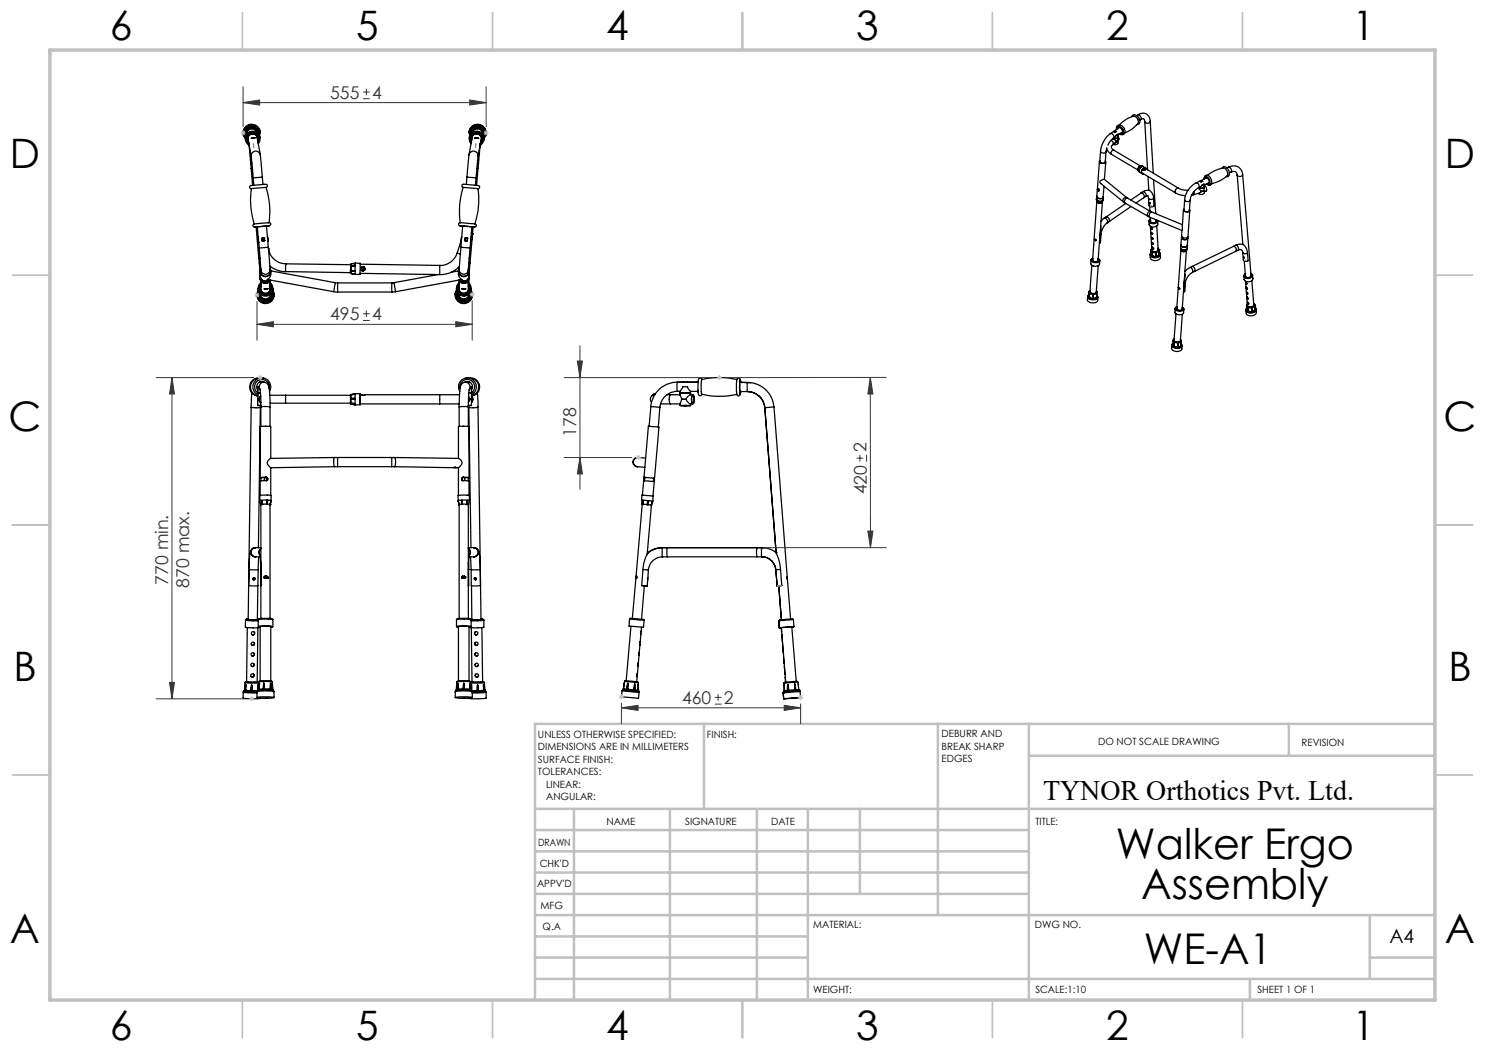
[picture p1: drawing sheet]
<svg xmlns="http://www.w3.org/2000/svg" width="297mm" height="210mm" viewBox="0 0 297 210" stroke-linecap="round" stroke-linejoin="round" font-family="sans-serif">
<defs><g id="words">
<g font-size="8.5">
<text x="223.2" y="171.8">Walker Ergo</text>
<text x="228.2" y="179.9">Assembly</text>
<text x="228.8" y="192.7">WE-A1</text>
</g>
<g font-size="8.1">
<text x="22" y="8">6</text>
<text x="71.2" y="8">5</text>
<text x="121.2" y="8">4</text>
<text x="171.2" y="8">3</text>
<text x="221.2" y="8">2</text>
<text x="270.5" y="8">1</text>
<text x="2" y="33.6">D</text>
<text x="289" y="33.6">D</text>
<text x="1.7" y="86.1">C</text>
<text x="288.7" y="86.1">C</text>
<text x="2.7" y="136.1">B</text>
<text x="289.7" y="136.1">B</text>
<text x="2" y="188.6">A</text>
<text x="289" y="188.6">A</text>
<text x="22" y="208">6</text>
<text x="71.2" y="208">5</text>
<text x="121.2" y="208">4</text>
<text x="171.2" y="208">3</text>
<text x="221.2" y="208">2</text>
<text x="270.5" y="208">1</text>
</g>
<text font-size="5.6" x="208.6" y="160">TYNOR Orthotics Pvt. Ltd.</text>
<text font-size="3.9" x="277.9" y="188.5">A4</text>
<g font-size="3.5" fill="#353535">
<text x="66" y="19.7">555</text>
<text x="74.4" y="19.7">4</text>
<text x="66" y="64.1">495</text>
<text x="74.4" y="64.1">4</text>
<text x="115.2" y="87.4" transform="rotate(-90 115.2 87.4)">178</text>
<text x="173.3" y="90.5" transform="rotate(-90 173.3 90.5)">2</text>
<text x="173.3" y="98.9" transform="rotate(-90 173.3 98.9)">420</text>
<text x="33.6" y="116.9" transform="rotate(-90 33.6 116.9)">770 min.</text>
<text x="37.8" y="117.5" transform="rotate(-90 37.8 117.5)">870 max.</text>
<text x="136.4" y="140.8">460</text>
<text x="144.8" y="140.8">2</text>
</g>
<g font-size="2">
<text x="107.6" y="147.6">UNLESS OTHERWISE SPECIFIED:</text>
<text x="141.4" y="147.6">FINISH:</text>
<text x="188.3" y="147.5">DEBURR AND</text>
<text x="188.3" y="150">BREAK SHARP</text>
<text x="219.6" y="149">DO NOT SCALE DRAWING</text>
<text x="260.3" y="149.2">REVISION</text>
<text x="107.6" y="150.1">DIMENSIONS ARE IN MILLIMETERS</text>
<text x="107.6" y="152.6">SURFACE FINISH:</text>
<text x="107.6" y="155.1">TOLERANCES:</text>
<text x="188.3" y="152.5">EDGES</text>
<text x="109.2" y="157.6">LINEAR:</text>
<text x="109.2" y="160.1">ANGULAR:</text>
<text x="121.3" y="165">NAME</text>
<text x="137" y="164.9">SIGNATURE</text>
<text x="154.2" y="164.9">DATE</text>
<text x="207.1" y="164.9">TITLE:</text>
<text x="107.6" y="169.1">DRAWN</text>
<text x="107.9" y="173.3">CHK'D</text>
<text x="107.4" y="177.4">APPV'D</text>
<text x="108.1" y="181.8">MFG</text>
<text x="108.5" y="186">Q.A</text>
<text x="162.6" y="185.5">MATERIAL:</text>
<text x="207" y="185.5">DWG NO.</text>
<text x="162.6" y="198.5">WEIGHT:</text>
<text x="207.1" y="198.6">SCALE:1:10</text>
<text x="251.5" y="198.6">SHEET 1 OF 1</text>
</g>
</g></defs>
<g fill="none" stroke="#000" stroke-width=".25">
<path d="M49 27.3h.1M49 27.3l.1 .1M49 27.3l.1 .2M49 26.1l-.1 .4 .1 .8M49.1 26l-.1 .1M49.1 26h.1M49.1 25.9v.1M49.1 25.3a1.72 1.72 0 0 1 1.9-.3 1.72 1.72 0 0 1 1 1.6 1.7 1.7 0 0 0-2-1.6 1.7 1.7 0 0 0-1.3 2.2 1.81 1.81 0 0 1 .4-1.9zM49.1 25.9h.1M49.2 25.8v.3h-.2M49.2 25.8l-.1 .1M49.2 25.9l-.1 .1"/>
<path d="M49.2 25.8l-.2 .3M49.4 27.8l.1 .1M49.4 27.5l.1 .5-.1-.1M49.4 27.6h.1M49.5 28.1l-.1-.1 .4 .6M49.6 27.6l.6 3.7M49.7 28.6l.1 .2M49.7 28.6l.1 .3M49.7 28.6l.1 .1M49.8 28.8v.3v-.2M49.8 28.9v.1M50.2 32.7v1"/>
<path d="M50.2 31.3l.4 4.3M50.2 33.7h.3M50.2 33.7l.3 3.4M50.3 37.7a15.5 15.5 0 0 0 .6 7.1M50.3 37.7l2.8-.2a13.5 13.5 0 0 1 .7 7M50.3 25.3l-.7 .1-.4 .4M50.3 25.3l.1 .1 .1-.1M50.3 25.3h.1M50.3 25.3h.2M50.3 27.6h.1M50.3 25.3l.1 .1v-.1M50.4 32.7h-.2"/>
<path d="M50.4 27.6h-.1M50.4 27.6h.4M50.4 27.5h.4M50.4 27.5l-.1 .1M50.4 27.5v.1M50.4 25.3h.1M50.5 25.3l.8 .2 .3 .4M50.5 25.3h-.1M50.6 35.6l.2 1.5M50.8 27.6h.1M50.8 27.5l.1 .1M50.8 27.5v.1"/>
<path d="M50.9 27.6h.1M51.4 26.5a1.05 1.05 0 0 0-1.2-.7 1.05 1.05 0 0 0-.9 1.1M51.4 27.3l.7 3.7M51.5 28a.99 .99 0 0 0-1.1-1.2 .99 .99 0 0 0-.7 1.5M51.5 27.2l.1 .4v-.1M51.5 28.1a1.06 1.06 0 0 0-1.1-1.4 1.06 1.06 0 0 0-.7 1.8M51.5 27.2h.1M51.6 26h.1M51.6 28.4a1.16 1.16 0 0 0-.4-1.6 1.16 1.16 0 0 0-1.5 .3 1.16 1.16 0 0 0 0 1.5M51.6 25.9v.2h.1M51.6 25.9v.1M51.6 26v.1"/>
<path d="M51.6 25.9l.1 .2M51.6 26.7a1.22 1.22 0 0 0-1.5-1.1 1.22 1.22 0 0 0-.9 1.5M51.6 27.7l.1-.1-.1 .7M51.6 27.4v.1zM51.6 28.5a1.29 1.29 0 0 0-.3-1.8 1.29 1.29 0 0 0-1.8 .4 1.29 1.29 0 0 0 .3 1.7M51.6 28.7a1.47 1.47 0 0 0-.3-2.1 1.47 1.47 0 0 0-2.1 .5 1.47 1.47 0 0 0 .6 2l.4 3.6M51.6 26.1h.1M51.6 27.4v.1M51.7 26.1l.1 .9M51.8 26.9a1.38 1.38 0 0 0-1.7-1.4 1.38 1.38 0 0 0-1 1.9M51.9 27a1.55 1.55 0 0 0-1.8-1.8 1.55 1.55 0 0 0-1 2.3M51.9 27.2a1.62 1.62 0 0 0-1.8-2.1 1.62 1.62 0 0 0-1 2.6"/>
<path d="M52 27.5a1.47 1.47 0 0 0-1.7-1.2 1.47 1.47 0 0 0-1.2 1.8M52.1 31l.4 4.4M52.1 31a.93 .93 0 0 0-1.1-.8 .93 .93 0 0 0-.8 1.1M52.5 35.4l-1.9 .2M52.5 35.4l.1 1.5M53.2 37.5a.35 .35 0 0 0 .2-.6 .35 .35 0 0 0-.6 0l-2.3 .2a.36 .36 0 0 0-.5 .2 .36 .36 0 0 0 .2 .4M92.6 37.5a15.7 15.7 0 0 0-.6 7M92.6 37.5l3 .2M92.7 36.9h-.1a.33 .33 0 0 0-.2 .3 .33 .33 0 0 0 .2 .3M92.7 36.9l2.4 .2a.48 .48 0 0 1 .6 0 .48 .48 0 0 1 .1 .5l-.2 .1a15.1 15.1 0 0 1-.7 7.1l-2.9-.3M93.4 35.4l1.8 .2M93.4 35.4l-.1 1.5"/>
<path d="M93.8 31l-.4 4.4M93.8 31a.91 .91 0 0 1 1.1-.8 .91 .91 0 0 1 .7 1.1M93.9 27.5a1.46 1.46 0 0 1 1.7-1.2 1.46 1.46 0 0 1 1.1 1.8M93.9 27.2a1.62 1.62 0 0 1 1.9-2.1 1.62 1.62 0 0 1 1 2.6M94 27a1.54 1.54 0 0 1 1.8-1.8 1.54 1.54 0 0 1 1 2.3M94.1 26.9a1.38 1.38 0 0 1 1.6-1.4 1.38 1.38 0 0 1 1 1.9M94.2 26.1l-.1 .9M94.2 28.7a1.46 1.46 0 0 1 .2-2.1 1.46 1.46 0 0 1 2.1 .4 1.46 1.46 0 0 1-.5 2.1M94.2 26.1h.1M94.2 27.4l.1 .1zM94.2 27.4l.1 .1M94.2 28.5a1.28 1.28 0 0 1 .4-1.7 1.28 1.28 0 0 1 1.7 .3 1.28 1.28 0 0 1-.2 1.7"/>
<path d="M94.3 26h.1M94.3 28.4a1.15 1.15 0 0 1 .3-1.5 1.15 1.15 0 0 1 1.6 .2 1.15 1.15 0 0 1-.1 1.5M94.3 27.7l-.1-.1 .1 .7M94.3 25.9l-.1 .2M94.3 25.9v.1M94.3 26l-.1 .1M94.3 25.4a1.73 1.73 0 0 1 2.1-.3 1.73 1.73 0 0 1 .8 2.1 1.71 1.71 0 0 0-1.4-2.2 1.71 1.71 0 0 0-2 1.6l.1-.6zM94.3 26.7a1.22 1.22 0 0 1 1.4-1.1 1.22 1.22 0 0 1 1 1.5M94.3 28.1a1.07 1.07 0 0 1 1.2-1.4 1.07 1.07 0 0 1 .6 1.8M94.3 28a.99 .99 0 0 1 1.2-1.2 .99 .99 0 0 1 .6 1.5M94.3 27.2v.4l-.1-.1M94.3 27.2h.1"/>
<path d="M94.5 26.5a1.04 1.04 0 0 1 1.2-.7 1.04 1.04 0 0 1 .8 1.1M94.5 27.3l-.7 3.7M94.9 27.6h.1M94.9 27.6h.2M95.1 27.6h.3M95.1 27.5h.3M95.1 27.5l-.2 .1M95.1 27.5v.1M95.2 35.6l-.1 1.5M95.3 25.3l-.6 .2-.4 .4M95.3 25.3l.1 .1 .2-.1M95.3 25.3h.1"/>
<path d="M95.3 25.3h.3M95.4 25.3h.1M95.4 25.3v.1l.1-.1M95.4 33.7h.2M95.4 27.6h.2M95.4 27.5l.2 .1M95.4 27.5v.1M95.5 32.7h.2M95.5 25.3h.1M95.5 25.3h-.1M95.6 31.3l-.4 4.3M95.6 25.3l.7 .2 .4 .3"/>
<path d="M95.6 27.6h.1M95.6 33.7l-.3 3.4M95.7 32.7l-.1 1M96 29.1l-.3 3.6M96.1 28.9l-.1 .1M96.1 28.6l-.1 .5 .1-.2M96.1 28.6v.1M96.1 28.6v.3M96.3 27.6l-.7 3.7M96.3 28.1l.1-.1-.3 .6M96.4 27.5l-.1 .5 .1-.1M96.4 27.8v.1"/>
<path d="M96.4 27.6h.1M96.7 25.8v.3h.1M96.7 25.8v.1M96.7 25.9v.1M96.7 25.8l.1 .3M96.7 25.9l.1 .1M96.7 25.9h.1M96.7 26h.1M96.8 26v.1M96.8 26.1a1.28 1.28 0 0 1 0 1.2M96.8 27.3h.1M96.8 27.3l-.1 .1"/>
<path d="M96.8 27.3v.2M219.3 39.9h.1M219.3 39.9l.1 .4M219.3 39.3v.6a.82 .82 0 0 0 1.3 0l.1-.5M219.4 39.2v.3l.3 .2M219.5 37.8l-.1 1.6 .3 .3M219.5 38l.1-.3-.1 .2 .2 .3M219.6 37.7l-.1 .3 .2 .1M219.7 38.1v.1M219.9 38.1l-.2 .1M219.9 38.1l-.3-.3 .1 .3M219.9 32.3l-.4 5.2 .4 .4v.2"/>
<path d="M220.1 30.3a.67 .67 0 0 0 1.1 .1M220.1 30.3l-.1 2.1M220.6 39.3l.1 .2-.4 .2h-.6M220.6 39.4l-.4 .3h-.5M220.6 40l-.1 .4M220.8 37.2l-.2 2.2M220.9 35.9l-.4 .1a.4 .4 0 0 0-.5 .2 .4 .4 0 0 0 .2 .5l4.5 3.7M220.9 35.9l4.5 3.6M221.1 32.2a.51 .51 0 0 1-.3 .5 .51 .51 0 0 1-.6-.1l-.3-.2 .1-.3a.6 .6 0 0 0 .3 .6 .6 .6 0 0 0 .7-.1l.1-.3M221.2 32.4l-.3 3.5M221.2 30.4l.1-.8 .2 .6 .8 .7M221.2 30.4l-.1 2.1"/>
<path d="M222.1 26.7a5.1 5.1 0 0 0-2 3.6M222.1 26.7a.61 .61 0 0 1 .6 .3 .61 .61 0 0 1 0 .6M222.2 28.1l.4 .3 .1 .2-.1 .3M222.3 30.9l5.3 3.1M222.5 27.8l.8 .5M222.6 28.9a.62 .62 0 0 0-.3 .7 .62 .62 0 0 0 .5 .4M222.6 27.6l.6 .1 .4-.3-.3 .3zM222.7 27.6l-.5 .5-.6 .9M222.8 30a.53 .53 0 0 0-.5 .3 .53 .53 0 0 0 0 .6M222.8 30l5.3 3.2M222.8 26.3h.1M222.8 26.3l.2 .1 .2-.1"/>
<path d="M223 26.2h.1M223 26.2l-.2 .1M223 26.2l.2 .1M223 27.4l-.3 .2M223.2 26.3h.1M223.2 27.1l-.2 .3M223.2 28.4l-.6 .5M223.3 28.3l-.5 .4M223.3 25.9a.73 .73 0 0 1 .5-.9 .73 .73 0 0 1 .9 .4 .87 .87 0 0 1-.2 1.5l-.6-.1M223.3 25.9a.52 .52 0 0 1 .4-.6 .52 .52 0 0 1 .6 .3 .69 .69 0 0 1 .4 .6 .69 .69 0 0 1-.4 .6h-.3M223.6 25.7v-.1a.6 .6 0 0 1 .8 .2 .6 .6 0 0 1-.1 .8h-.1M223.6 28l-.3 .3"/>
<path d="M223.6 28l-.1 .8-.4 .2-.5-.1M223.6 27.4l.1 .1a.32 .32 0 0 1-.1 .6M223.6 26.8l-.4 .3M223.6 26.8v.2M223.6 27v1M223.9 25.5l-1.8 1.2M223.9 25a4.6 4.6 0 0 1 3-1.7 1.12 1.12 0 0 1 .8 1 1.12 1.12 0 0 1-.8 1.1l-.7 .6-1.2 .6M224.5 26.4l-.9 .6M225.4 39.5l.1 .1M225.4 39.5a.57 .57 0 0 0-.7 .2 .57 .57 0 0 0 0 .7M225.5 39.6a.63 .63 0 0 0-.5 1M225.5 39.6l4.6 2.7"/>
<path d="M226.3 23.3a.74 .74 0 0 1 .7-.4 .74 .74 0 0 1 .6 .5 .83 .83 0 0 1 .4 .9 .83 .83 0 0 1-.6 .6M227.5 23a1.52 1.52 0 0 1 1.7-.2 1.52 1.52 0 0 1 .8 1.5M227.5 23a.63 .63 0 0 1 .6 .9M227.5 23l-.2 .1M227.6 33.9l.1 .3M227.6 33.9l.2 .2-.2-.2M227.6 33.9l.3 .6M227.6 33.9h.1M227.8 33.4l-.2 .5M227.8 33.4h.1M227.8 33.4l.3 .1M227.9 33.3l.2 .2-.3-.1"/>
<path d="M227.9 33.3l-.1 .1M228.1 23.9a.45 .45 0 0 1 .6-.2 .45 .45 0 0 1 .3 .6M228.1 38.7a.59 .59 0 0 1 .6 .2 .59 .59 0 0 1 0 .6M228.1 38.7l-1.9 1.3M228.1 23.9l-.1 .2M228.2 33.2l-.4 .2M228.2 33.2l-.3 .1M228.2 33.2l.4 .1M228.2 33.2h.1M228.3 34.5l6.8 4.1M228.5 38.4a1.28 1.28 0 0 1 1.4-.3 1.28 1.28 0 0 1 .8 1.2v.4M228.5 38.4a.64 .64 0 0 1 .6 .9"/>
<path d="M228.5 38.4l-.4 .3M228.7 39.5l-1.5 1.1M228.8 33.9h.3M228.8 33.8v.2l.4-.1M228.8 33.8l-.1 .1M228.8 33.8h.1M228.9 33.6l6.8 4M228.9 33.7l.3 .1M228.9 33.7l-.1 .1M228.9 33.8h-.1M228.9 33.8h.3M228.9 33.7v.1"/>
<path d="M229 24.3l.5 9.7M229 33.8l.2 .1h-.1M229.1 33.6l-.4-.3a.76 .76 0 0 0-.7 1.2l.4 .2M229.1 39.3a.32 .32 0 0 1 .5-.2 .32 .32 0 0 1 .1 .5M229.1 33.9h.1M229.1 33.9l-.3-.1 .1 .2M229.1 39.3l-.4 .2M229.2 33.8h.1M229.2 33.8a.39 .39 0 0 0-.4-.2 .39 .39 0 0 0-.3 .3l-.2 .6 .4 .2a.42 .42 0 0 1-.5-.2 .42 .42 0 0 1 .2-.5l.5-.5 .3 .3M229.2 33.8v.1M229.6 35.3l.2 2.8M229.7 39.6l.1 1.6 .4 .2 .6-.2-.1-1.5"/>
<path d="M229.7 39.6l.4 .3 .6-.2M230 24.3a.6 .6 0 0 1-.5 .4 .6 .6 0 0 1-.5-.4M230 24.3l.6 10.3M230.7 36l.4 6.7M235.1 38.6l.9 .4 1.1 .1M235.7 37.6l.7 .3 1.2 .1M235.7 37.6a.62 .62 0 0 0-.6 1M236.9 40a.67 .67 0 0 0 1.1 .1M236.9 40l-.1 2.1M238.7 38.9l-.4 .1M238.8 38.3l-.1 .6M239.3 36.6a4.3 4.3 0 0 0-2.4 3.4"/>
<path d="M239.3 36.6a.64 .64 0 0 1 .4 1M239.6 37.6l.6 .7M239.7 37.6a3.3 3.3 0 0 0-1.7 2.5M240 38.6l-1.3 .3M240 36.3h.1M240 36.3l.2 .1 .2-.1M240.2 38.3l-.3 .3M240.2 36.2h.1M240.2 36.2l-.2 .1M240.3 36.2l.1 .1M240.3 36.2h.1M240.3 37.1l-.1 .2-.5 .3"/>
<path d="M240.4 36.3h.1M240.7 38.1l-.5 .2M240.8 36.8l-.5 .3M240.8 36.8v.2M240.8 37l-.1 1.1M240.8 37.2a.76 .76 0 0 1 .4 1l-.4 .1-.1-.2M240.8 37.3v.2l-.4 .2-.7-.1M240.9 35.8v-.1a.41 .41 0 0 1 .3-.4 .41 .41 0 0 1 .5 .3l.3 .6a.44 .44 0 0 1 0 .6 .44 .44 0 0 1-.7 0 .6 .6 0 0 0 .9 .1 .6 .6 0 0 0 .1-.9 .96 .96 0 0 0-1.3-.8l-.2 .6M240.9 38.3a.71 .71 0 0 1-.5 .6 .71 .71 0 0 1-.8-.2M241.1 35.7v-.1a.65 .65 0 0 1 .7 .9v.2h-.3M241.4 35.6l-2.1 1M241.5 35.1l1.3-.9 1.3-.4a.75 .75 0 0 1 1 0 1.07 1.07 0 0 1 .2 1.5l-1.7 1-1.3 .5"/>
<path d="M241.8 36.5l-1 .5M244.4 33.6a.62 .62 0 0 1 .7-.3 .62 .62 0 0 1 .5 .6 .83 .83 0 0 1 .3 .8 .83 .83 0 0 1-.6 .6M245.7 33.4a1.83 1.83 0 0 1 2.8 1.5M245.7 33.4a.68 .68 0 0 1 .5 1M245.7 33.4l-.3 .2M246.2 34.4a.74 .74 0 0 1 .8-.1 .74 .74 0 0 1 .4 .7M246.2 34.4l-.3 .2M247.4 35l1.2 13.9M248.5 34.9l1.7 20.4v-.2M248.5 34.9a.62 .62 0 0 1-1.1 .1M50.8 44.8l-.2 .3 .1 .3h.2M50.9 44.8l1.7-.2a1.85 1.85 0 0 1 1.5 .1l.1 .2-.3 .2"/>
<path d="M51.2 45.4l.6 6.2M51.4 58.7a1.71 1.71 0 0 0 1.7 2 1.71 1.71 0 0 0 1.7-2M51.4 58.7a1.7 1.7 0 0 0 1.7 1.9 1.7 1.7 0 0 0 1.7-1.9M51.5 45.4h-.6M51.5 45.4l.1 2.1M51.6 57.6a1.47 1.47 0 0 0 1.5 1.6 1.47 1.47 0 0 0 1.5-1.6M51.6 59.2h.2M51.6 59.2l.1 .2M51.6 58l-.2 .7M51.6 47.5l-.1 .5 .3 .5-.3-.5 .1-.4M51.6 47.5v.5l.2 .5M51.6 47.5v.6l.2 .4"/>
<path d="M51.6 47.5l.2 1M51.7 58.1a1.63 1.63 0 0 0 1.4 2.4 1.63 1.63 0 0 0 1.4-2.4M51.7 59.4l.3 .4 .6 .4M51.7 59.2l.1 .1M51.7 58.2a1.55 1.55 0 0 0 1.4 2.2 1.55 1.55 0 0 0 1.4-2.2M51.8 59.2l-.1 .2M51.8 59.2h.1M51.8 58.3l-.2 .9M51.8 59.2h-.1M51.8 51.6l.1 1M51.8 48.5l.1 1.1M51.8 58.4a1.37 1.37 0 0 0 1.3 1.7 1.37 1.37 0 0 0 1.3-1.7"/>
<path d="M51.9 52.6l.1 2.3M51.9 49.6l.3 4.3M51.9 58.6a1.21 1.21 0 0 0 1.2 1.3 1.21 1.21 0 0 0 1.2-1.3M52 57.7v-.1v.5M52 57.8h.1M52 51.6h-.2M52 55.1a1.13 1.13 0 0 0 .6 1.4 1.13 1.13 0 0 0 1.5-.5 1.1 1.1 0 0 1-1.4 .6 1.1 1.1 0 0 1-.7-1.3M52 55.2a1.08 1.08 0 0 0 .7 1.3 1.08 1.08 0 0 0 1.3-.5M52 57.6l-.1 .1 .3-.8a1.15 1.15 0 0 0 .1 1.6 1.15 1.15 0 0 0 1.6 0 1.15 1.15 0 0 0 .1-1.6l.3 .8-.1-.1M52 58.8a1.06 1.06 0 0 0 1.1 1 1.06 1.06 0 0 0 1.1-1M52 54.3v.9a1.09 1.09 0 0 0 1.3 1M52 55.2a1.05 1.05 0 0 0 1.3 1.1"/>
<path d="M52 57.8v.1M52.1 52.6h-.2M52.1 56.1v.2M52.2 57.1a1.05 1.05 0 0 0 .9 1.6 1.05 1.05 0 0 0 .9-1.6M52.2 57.3a.99 .99 0 0 0 .9 1.4 .99 .99 0 0 0 .9-1.4M52.2 56.4v-.2v1.8M52.2 56.4l-.1-.2v.5M52.2 56.7a1.29 1.29 0 0 0 0 1.8 1.29 1.29 0 0 0 1.8 0 1.29 1.29 0 0 0 0-1.8M52.2 53.9a.92 .92 0 0 0 .9 .9 .92 .92 0 0 0 .9-.9M52.2 53.9v.8M52.2 56.5l-.1 .2M52.2 56.4l-.1 .3"/>
<path d="M52.4 47.9a.27 .27 0 0 1 .2-.3 .27 .27 0 0 1 .3 .3M52.4 47.7v.5l.5-.1M52.4 47.7h.1M52.5 47.7h.2l.2 .2M52.8 47.6l.1 .1M52.8 47.6l-.4 .1M52.8 47.6h.1M52.8 47.6v.1M52.8 57.8h.2M52.8 57.8h.1M52.8 47.7h.1M52.8 47.7l.1 .4"/>
<path d="M52.9 47.9l-.2 .2M52.9 48.1h-.1M52.9 48.1h.1M52.9 47.9a.25 .25 0 0 1-.2 .3 .25 .25 0 0 1-.3-.2M52.9 47.7v.4M53 57.8h.1M53.2 56.2l.1 .1M53.3 45.2l.6-.1-3 .3M53.3 45.2h.1zM53.3 45.2l-2 .2h.2M53.3 45.2l.4 4.3M53.3 57.8h-.3"/>
<path d="M53.3 57.8h.1M53.4 56.2h.1M53.4 56.2h-.1M53.4 56.2l-.1 .1M53.5 47.3l.2 .5-.1 .5M53.5 57.7l-.2 .1M53.5 57.7h.1M53.7 49.5l.3 4.4M53.7 49.5l-1.8 .1M53.7 49.8h.1M53.7 49.8a3.6 3.6 0 0 0 3.4 3M54 53.2a4.8 4.8 0 0 0 3.1 1.1"/>
<path d="M54 56.5a1.45 1.45 0 0 1 .2 2.1 1.45 1.45 0 0 1-2.1 .1 1.45 1.45 0 0 1 0-2.2M54 53.8a1.05 1.05 0 0 1-.9 1.5 1.05 1.05 0 0 1-.9-1.5M54 53.9a.98 .98 0 0 1-.9 1.4 .98 .98 0 0 1-.9-1.4M54 53.9v.8M54 56.2v1.8M54 54.5h.1M54.1 60l-.6 .3h-.6M54.1 59.9h.1M54.1 59.9v.1M54.2 54.3v.5a1.16 1.16 0 0 1-.8 1.1l13.3 2.4M54.2 57.8h.1M54.2 54.2l12.9 2.3"/>
<path d="M54.2 59.8h.1M54.2 59.8l-.1 .1M54.3 59.8l-.2-.1v.3M54.3 59.8l-.2 .2M54.3 57.7h-.1v.4M54.4 58.3l.1 .3M54.5 58.3h.1M54.5 58.3v.3M54.5 58.6l.1 .4-.3 .8M54.5 58l.3 .7M57.1 54.3l13 .2M57.1 52.8v1.5"/>
<path d="M57.1 52.8l13 .1M66.7 58.3l.8 .1M67.1 56.5l.4 .1M67.1 56.5l-.4 1.8M67.5 56.6v1.8M67.5 56.6h10.9M67.5 58.4h10.9M70.1 54.6l.8 .3M70.1 54l.1 .1M70.1 54.2h.1M70.1 54.2v.4M70.1 54.6l.1 .1"/>
<path d="M70.1 54.1v.4M70.1 54h.1M70.1 54.5v.1M70.1 54.1v.1M70.1 54.1l.8 .1M70.1 53.3v.7M70.1 52.9v.3M70.1 52.9h.1M70.1 53.2h.1M70.1 53.3v.1M70.1 53.2h.5M70.2 54.2v.5"/>
<path d="M70.2 54.7l.7 .1M70.2 54.2l.7 .1M70.2 54.1h.7M70.2 53.3v.8M70.2 52.8v.3M70.2 53.3h-.1M70.2 53.1l-.1 .1M70.2 52.8l-.1 .1M70.2 54.7l.8 .2M70.9 54.8v.1M70.9 54.1v.2M70.9 53v.2"/>
<path d="M70.9 53.2l-.7 .1M70.9 53l-.7 .1M71 52.6v2.3M71 52.6l1 .1v1.3v.9h-1M71 52.6l-.8 .2M72 54.7l15.9 .2M72 52.8l15.9 .3M72.6 53.4a.34 .34 0 0 0-.4 .4 .34 .34 0 0 0 .4 .3M72.6 53.4a.34 .34 0 0 1 .3 .4 .34 .34 0 0 1-.3 .3M72.6 53.4l.3 .4M72.6 53.4l-.4 .4M72.6 53.3a.5 .5 0 0 0-.4 .5 .5 .5 0 0 0 .3 .4"/>
<path d="M72.6 53.3h.1M72.6 53.4v.7M72.6 53.3v.1M72.6 54.1v.1M72.6 53.3l.3 .3M72.9 53.9l-.4 .3M72.9 53.6v.3M72.9 53.9h.1M72.9 53.6h.1M78.4 56.6v1.8M78.8 56.5l-.4 .1M78.8 56.5l.3 1.8"/>
<path d="M79.1 58.3l-.7 .1M87.6 54.9l-8.8 1.6M87.9 53.1v1.8M91.1 58.7a1.71 1.71 0 0 0 1.6 2 1.71 1.71 0 0 0 1.7-2M91.1 58.7a1.7 1.7 0 0 0 1.6 1.9 1.7 1.7 0 0 0 1.7-1.9M91.3 57.6a1.47 1.47 0 0 0 1.5 1.6 1.47 1.47 0 0 0 1.4-1.6M91.3 58l-.2 .7M91.3 58.1a1.61 1.61 0 0 0 1.4 2.4 1.61 1.61 0 0 0 1.5-2.4M91.4 58.2a1.55 1.55 0 0 0 1.4 2.2 1.55 1.55 0 0 0 1.4-2.2M91.4 59.5l.1-.1v.3M91.4 58.3l-.1 .6 .1 .6M91.4 59.5h.1"/>
<path d="M91.4 59.5l.1 .2M91.4 58.4a1.38 1.38 0 0 0 1.3 1.7 1.38 1.38 0 0 0 1.4-1.7M91.4 50.6a3.5 3.5 0 0 1-3.5 2.5M91.4 50.6l.7 .2M91.5 59.5v.1M91.5 59.5h.1M91.5 59.7l.5 .4 .6 .2M91.5 59.6v.1M91.5 59.6h.1M91.5 58.6a1.21 1.21 0 0 0 1.2 1.3 1.21 1.21 0 0 0 1.2-1.3M91.6 57.7h.1v.4M91.7 57.8h.1"/>
<path d="M91.7 57.6l-.1 .1 .2-.8a1.15 1.15 0 0 0 .2 1.6 1.15 1.15 0 0 0 1.5 0 1.15 1.15 0 0 0 .2-1.6l.2 .8-.1-.1M91.7 58.8a1.06 1.06 0 0 0 1 1 1.06 1.06 0 0 0 1.1-1M91.7 54.3v.5a1.34 1.34 0 0 0 .7 1.1l-13.3 2.4M91.7 54.2l-1.4 .2M91.7 57.8h-.1M91.8 56.5a1.45 1.45 0 0 0-.1 2.1 1.45 1.45 0 0 0 2.1 .1 1.45 1.45 0 0 0-.1-2.2M91.8 57.1a1.05 1.05 0 0 0 .9 1.6 1.05 1.05 0 0 0 1-1.6M91.8 57.3a.99 .99 0 0 0 .9 1.4 .99 .99 0 0 0 1-1.4M91.8 53.8a1.06 1.06 0 0 0 .9 1.5 1.06 1.06 0 0 0 1-1.5M91.8 53.9a1 1 0 0 0 .9 1.4 1 1 0 0 0 1-1.4M91.8 56.7a1.29 1.29 0 0 0 0 1.8 1.29 1.29 0 0 0 1.9 0 1.29 1.29 0 0 0 0-1.8M91.8 53.9a.92 .92 0 0 0 .9 .9 .92 .92 0 0 0 1-.9"/>
<path d="M91.8 53.9v.8M91.8 56.2v1.8M91.9 53.3a5.3 5.3 0 0 1-4 1.6M92 45.1l2.9 .3M92 45.1l.5 .1M92 45.1h.1M92 44.5a.3 .3 0 0 0-.3 .3 .3 .3 0 0 0 .3 .3M92.2 49.5l-.4 4.4M92.2 49.5l1.8 .1M92.2 48.1l-.8 2.5M92.4 47.3l-.2 .5 .1 .5M92.4 57.7l.1 .1"/>
<path d="M92.4 57.7h.1M92.4 56.2h.2M92.4 56.2h.1M92.4 56.2l.2 .1M92.5 57.8h.4M92.5 57.8h.1M92.5 45.2h-.1l2.1 .2h-.1M92.5 45.2l-.3 4.3M92.6 56.2v.1M92.9 57.8h.1M93 48.1h.1M93 47.7h.1"/>
<path d="M93 47.7v.4M93 57.8h-.1M93 57.8h.1M93.1 47.6l-.1 .1M93.1 47.6l.3 .1M93.1 47.6h.1M93.4 47.7a.25 .25 0 0 0-.4 .1 .25 .25 0 0 0 .1 .3M93.4 47.7l.1 .5-.5-.1M93.4 47.7h.1M93.5 47.9a.26 .26 0 0 0-.4-.2 .26 .26 0 0 0 0 .5 .26 .26 0 0 0 .4-.2M93.7 53.9v.8M93.7 56.5v.2"/>
<path d="M93.7 56.4v-.2v1.8M93.7 56.4v-.2v.5M93.7 56.4v.3M93.7 56.2v.1M93.8 52.6h.2M93.8 57.8h.1M93.8 55.1a1.12 1.12 0 0 1-.6 1.4 1.12 1.12 0 0 1-1.4-.5M93.8 55.2a1.08 1.08 0 0 1-.7 1.3 1.08 1.08 0 0 1-1.3-.5M93.8 55.2a1.04 1.04 0 0 1-1.2 1.1M93.8 54.3v.9a1.04 1.04 0 0 1-1.2 1M93.8 51.6h.3M93.9 55.3a1.14 1.14 0 0 1-.8 1.3 1.14 1.14 0 0 1-1.4-.6"/>
<path d="M93.9 57.7h-.1v.4M93.9 59.7a1.29 1.29 0 0 1-1 .6M94 59.6l-.1 .1M94 59.6h.1M94 52.6l-.2 2.3M94 49.6l-.3 4.3M94 59.5v.1M94 59.5h.1M94.1 59.5l-.1 .1M94.1 59.5h-.2v.2M94.1 59.5h.1M94.1 59.5l-.2 .2"/>
<path d="M94.1 51.6l-.1 1M94.1 58.3l.1 .7-.1 .5M94.1 48.5l-.1 1.1M94.2 58l.2 .7M94.2 47.5l.1 .6-.2 .4M94.2 47.5l.1 .4-.2 .6M94.2 47.5l-.1 1M94.3 46.6l.3 .1-.5 1.8 .2-.8M94.4 45.4h.4M94.4 45.4l-.2 2.1M94.5 47.2l-.4 4.4M95 44.8a.34 .34 0 0 1 .2 .5 .34 .34 0 0 1-.5 .1h-.1l-.1 1.3"/>
<path d="M217.5 59.4v.6a1.25 1.25 0 0 0 2 .1l.1-.6M217.5 59.4a1.26 1.26 0 0 0 2.1 .1M217.7 59.1v.1a1 1 0 0 0 .8 .6 1 1 0 0 0 1-.5l-.1-.1M217.8 59.4l.1-.6-.1 .7M217.8 59.4v.1M217.8 59.4h.1M217.8 58.4l-.1 .8 .1 .2M217.8 58.4a.96 .96 0 0 0 1.6 .1M217.8 59.5l.7 .2M217.9 59l-.1 .4M217.9 59.2v-.4l-.1 .6M217.9 58.8h.1"/>
<path d="M218 58.1l-.2 .3M218 58.1l-.1 .1a.74 .74 0 0 0 1.2 .5l.3-.3-.1-.2M218.2 52v.7a1.09 1.09 0 0 0 1.7 .2l.1-.8M218.2 52a1.11 1.11 0 0 0 1.8 .1M218.4 53l-.4 5.3a.77 .77 0 0 0 1.3 .1l.3-5.2M218.5 59.7l.1-.7 .1 .7M218.5 59.7h.2M218.5 51.7l-.1 .1a.77 .77 0 0 0 .6 .5 .77 .77 0 0 0 .8-.3l-.2-.2M218.5 51.9l-.1 .1M218.5 59.6v.1M218.5 59.6l.1-.6v.6M218.5 59.6h.1"/>
<path d="M218.5 52l-.1 .1M218.6 59.6l.1 .1M218.6 59.6h.1M218.9 47.9l.1 .1M218.9 47.9h.1M218.9 47.8v.1M219 47.8l.2 .3M219 47.8l-.1 .1M219 48l.1 .1M219 48h.1M219.1 48.1h.1M219.2 48.1h-.1"/>
<path d="M219.3 58.2l.1 .3M219.3 59.5l-.6 .2M219.3 59.5h.1M219.3 59.4l.1-.5-.1 .6M219.3 59.4h.1M219.3 59.4v.1M219.4 40.3l.2 .3M219.4 40.3l.2 .2M219.4 59.4l-.1-.5v.6M219.4 59.4l-.1 .1M219.4 40.3l-.9 11.8v-.1M219.4 59.2l.2 .3"/>
<path d="M219.4 59.2l.1 .1a.84 .84 0 0 1-1.3 .5l-.5-.2a.3 .3 0 0 1 0-.6l-.2 .4M219.4 58.5v.9M219.6 51.7l.4 .4M219.6 51.7l.3 .3a.92 .92 0 0 1-1.6 0l.2-.4-.3 .4M219.6 40.5v-.3l.1 .4M219.6 52l.1 .1M219.6 40.5v.1M219.7 40.6h.5M219.7 40.6h.1M219.7 52.2l-.1-.2 .1 .2M219.9 48.4h.1M220.1 45.1l-.1 2"/>
<path d="M220.2 40.6h.1M220.2 46.8l-.1 1.7-.2 .2 .1-1.6M220.2 46.8l-.2 .3M220.3 40.6l.1-.4-.2 .4M220.5 40.4l-.2 .2M220.5 40.4l-.9 11.8M220.8 43.7l-.6 .5M220.8 43.7a.62 .62 0 0 1 .6 .2 .62 .62 0 0 1 0 .7M221.2 43.4a.61 .61 0 0 1 .6 .3 .61 .61 0 0 1 0 .6M221.2 43.4l-.4 .3M221.4 44.6a3.3 3.3 0 0 0-1.2 2.2M221.8 44.3l-.4 .3"/>
<path d="M224.7 40.4l.3 .2M225 40.6l4.6 2.6M225.1 40.7l-3.9 2.7M226.2 41.3l-4.4 3M229.6 43.2l.3 .2M229.8 44.2h.1M229.8 44.2a.94 .94 0 0 0 .9 .6 .94 .94 0 0 0 .8-.7l.1 .7a.95 .95 0 0 1-.9 .6 .95 .95 0 0 1-.9-.5zM229.9 40.5l.1 .2M229.9 43.4l6.5 2.7M229.9 41.3l.1 .9M230 40.6v.1M230.1 43.8l-.3 .4"/>
<path d="M230.1 43.9l-.1 .1a.73 .73 0 0 0 .5 .6 .73 .73 0 0 0 .7-.3l.2-.3M230.1 44l-.1 .2M230.1 43.5v.9v-.2M230.1 43.8a.49 .49 0 0 0-.1 .7 .49 .49 0 0 0 .7 .1l.5-.2 .2-.3M230.1 42.3l.2 .1M230.1 44.1l-.1 .2M230.1 42.3a.62 .62 0 0 0-.5 .9M230.2 50.1h.1M230.2 50.1v.7l.2 .3M230.2 45.5l.1 .2 .2 .1M230.3 47.5h.2l.1 .3h-.2zM230.3 46.5v.2l.2 .1"/>
<path d="M230.3 49.7l-.1 .4M230.3 47.5l.1 .2 .2 .1M230.3 42.4a.78 .78 0 0 0-.4 1M230.3 42.4l6.2 2.5M230.4 51.1v-.6l.1 .6M230.4 51.1h.1M230.4 51.1v-.6v.6M230.4 48.5l.2 .1v.2l-.2-.1zM230.4 48.5l.1 .2 .1 .1M230.4 49.5l.2 .2zM230.5 51.1l.7 .2M230.5 49.5l.2 .2"/>
<path d="M230.6 49.8h.1M230.6 49.7h.1M231.2 51.3h.1M231.2 44.1v.2M231.2 43.9v.4M231.3 51.2v.1M231.3 51.2h.1M231.3 51.2l-.1-.5v.6M231.3 51.2l-.1 .1M231.3 44.2v.1M231.3 51.3l-.1-.6v.6M231.3 51.3h-.1"/>
<path d="M231.4 44.2l-.2-.2 .1 .3M231.4 45.2l.2 4.7a.71 .71 0 0 1-.6 .4 .71 .71 0 0 1-.6-.3l-.3-4.7M231.6 49.6l.2 .3M231.6 49.7a.58 .58 0 0 1-.2 .7 .58 .58 0 0 1-.6 0l-.3-.1a.31 .31 0 0 1-.1-.5M231.8 49.9h.1M231.8 49.9l.1 .9M231.8 49.9a.87 .87 0 0 1-.8 .7 .87 .87 0 0 1-.8-.5M231.8 50.9l-.5 .4M231.8 50.9h.1M231.9 50.8l-.1-.5v.6M231.9 50.8h.1M231.9 50.8l-.1 .1"/>
<path d="M231.9 50.5a.92 .92 0 0 1-.6 .9 .92 .92 0 0 1-1-.2l-.2-.3 .1-.2M232.1 50.9l-.2-.4a.67 .67 0 0 1-.1 .8 .67 .67 0 0 1-.7 .2l-.8-.2-.2-.3 .1-.4-.2 .4M232.1 50.9v.5a1.14 1.14 0 0 1-1 .7 1.14 1.14 0 0 1-1.1-.6v-.5M232.1 50.9a1.15 1.15 0 0 1-2 .3l-.1-.2M235.7 57.6v.1M235.7 57.5v.1M235.7 57.5h.1M235.7 57.5l.2 .1v.2M235.7 57.7l.2 .1M235.7 57.6l.1 .1M235.7 57.7h.1M235.8 57.7l.1 .1"/>
<path d="M235.9 57.8h.1M236.1 49.6l.1 .4M236.1 49v.6a.83 .83 0 0 0 1.4 .1v-.6M236.2 50v.1M236.2 48.9a.72 .72 0 0 0 .5 .6 .72 .72 0 0 0 .8-.3v-.2M236.2 49.8l.1 .3M236.2 50h.1M236.2 50.1l-.9 11.8M236.2 50.1h.1M236.3 50.1l.3 .2M236.4 47.6v.2M236.4 47.5v.1"/>
<path d="M236.4 47.6h.1M236.4 46.1l-.2 2.9a.77 .77 0 0 0 1.3 .1l.1-1.4M236.4 47.6l.1 .2M236.4 47.5h.1M236.4 47.4v.1M236.4 47.4l.1 .4 .1-.3M236.4 47.8h.1M236.5 47.4v.3l.1 .1M236.6 50.3l.1-.3v.3M236.7 42l-.3 4.1M236.7 58.1h.1M236.7 57.5h.1"/>
<path d="M236.7 57.4h.1M236.8 41.9a.6 .6 0 0 0 .4 .5 .6 .6 0 0 0 .6-.1l.1-.3M236.8 41.8l-.1 .1a.66 .66 0 0 0 1.1 .4l.1-.4M236.8 57.3h.1M237 54.7l-.2 2.1M237.1 56.6l-.1 1.7-.3 .1 .1-1.6M237.1 56.6l-.3 .2M237.2 50.3h-.5M237.2 50.2l-.5 .1M237.2 50.2v.1M237.2 50.2l.1-.4-.1 .4M237.2 50.2h.1"/>
<path d="M237.3 50.2l-.8 11.7v-.1M237.3 50.1l-.1 .1M237.5 49.7l-.2 .4M237.5 47.6v.2M237.5 47.6v.2l-.4 .1-.6-.1M237.5 47.6h.1M237.5 47.6a.65 .65 0 0 1-1.1 .2M237.5 47.5v.1M237.9 42.1l-.3 5.2-.5 .3-.7-.2M238 53.5l-1 .7M238 53.5a.68 .68 0 0 1 .5 1M238 40.1l-.1 2.1"/>
<path d="M238.4 53.3a.68 .68 0 0 1 .5 1M238.4 53.3l-.4 .2M238.5 54.5a2.76 2.76 0 0 0-1.4 2.1M238.9 54.3l-.4 .2M246.7 49.3a.64 .64 0 0 1 .5 1M246.7 49.3l-8.3 4M247.1 49.1a1.46 1.46 0 0 1 1.5-.2 1.46 1.46 0 0 1 .8 1.3l.1 .4M247.1 49.1a.68 .68 0 0 1 .5 1M247.1 49.1l-.4 .2M247.2 50.3l-8.3 4M247.6 50.1a.53 .53 0 0 1 .6-.2 .53 .53 0 0 1 .3 .6M247.6 50.1l-.4 .2"/>
<path d="M248.5 50.5l.2 1.5 .4 .3 .5-.2-.1-1.5M248.5 50.5l.4 .3 .6-.2M248.7 51.4l.1 .2M248.7 51.4v.1M248.8 52.2l.3 3.2M249.1 54.7l-.3 .5M249.1 55l-.1 .2M249.1 55.1v.2M249.1 55.1l-.1 .2M249.2 56.4l.2 .2v.2h-.2zM249.2 56.6v-.2l.2 .4M249.3 57.4l.2 .2-.1 .2-.1-.1z"/>
<path d="M249.3 57.4v.3l.2 .1M249.3 57.5v.1M249.3 58.4l.3 .2-.1 .2zM249.4 58.6l-.1-.2 .3 .4M249.4 59.4l.2 .2v.2h-.1zM249.4 59.6v-.2l.2 .4M250.2 54.7l.3 .4M250.2 54.8a.59 .59 0 0 1-.2 .7 .59 .59 0 0 1-.7 0l-.3-.3 .1-.4M250.2 54.7l.1 .1a.67 .67 0 0 1-.3 .7 .67 .67 0 0 1-.7 0l-.4-.3 .2-.4M250.2 54.9l.1 .2M250.2 55l.1 .2M250.4 56.1l.4 4.9a.72 .72 0 0 1-1.3 .1l-.4-4.9"/>
<path d="M250.5 55.1l.1 .6a1.01 1.01 0 0 1-1.8 .2v-.7M250.5 55.1a.97 .97 0 0 1-.8 .6 .97 .97 0 0 1-.9-.5M50.4 78.6l-.2 2.8M51.3 75.7a1.79 1.79 0 0 0-1.4 1.8 1.79 1.79 0 0 0 1.5 1.7M51.5 79.9h.3M51.5 79.9v1.2M51.6 78.6h.5zM51.6 78.6l-.1 1.3M51.8 76.5l.8-.1-.2 .1M52 77.8l.2 3.6M52 77.8a.97 .97 0 0 1 .7-1.4 .97 .97 0 0 1 1.1 1.2l.2 3.8M52 76.4l.2 .1"/>
<path d="M52 78l-.2-.6h-.2v1.2M52.1 79.2a.84 .84 0 0 0 .1 1.4l-.2-.2-.2-.5M52.1 79.2l-.2 .3-.1 .4M52.4 76.5h.1M52.6 60.2l.2-.1 .1 .2M52.6 60.2h.1M52.6 60.2l.3 .1M52.7 75.6a1.87 1.87 0 0 0-2.5 1.2 1.87 1.87 0 0 0 1.4 2.4M52.7 60.2v-.1l.1 .1M52.7 60.2h.1M52.7 60.2l.1 .1M52.7 76.4l-.3 .1"/>
<path d="M52.8 60.3h.1M52.8 60.2v.1M52.9 76.4a1.05 1.05 0 0 0-1.3 .3 1.05 1.05 0 0 0 0 1.3M53.8 77.6a1.46 1.46 0 0 0-2-1.6 1.46 1.46 0 0 0-.2 2.6M53.9 78.3a1.79 1.79 0 0 0-.7-2.5 1.79 1.79 0 0 0-2.4 .7 1.79 1.79 0 0 0 .8 2.5M54 79h3.1M57.1 79v1.6M57.1 79h13M70.1 79.7h.1M70.1 79.7h.8M70.1 79.1v.6M70.1 79v.1"/>
<path d="M70.2 78.9l-.1 .1M70.2 79.9v.7M70.2 79v.7M70.2 78.9l.7-.1-.7 .2M70.2 79.9h-.1l.1 .7M70.2 79l-.1 .1M70.2 78.9h.1M70.2 79.7h.7M70.9 79.7v.1l-.7 .1M71 78.7v2.3M71 78.7h1M71 78.7l-.8 .2"/>
<path d="M72 78.9h.2M72 78.7v2.3zM72.2 78.9h.1M72.2 78.9l.3 .1 .4-.1M72.9 78.9h.1M72.9 78.9h15M87.9 78.9h4M87.9 78.9v1.9M92 78.3a1.78 1.78 0 0 1 .7-2.5 1.78 1.78 0 0 1 2.4 .8 1.78 1.78 0 0 1-.8 2.4M92 77.6a1.48 1.48 0 0 1 2-1.6 1.48 1.48 0 0 1 .3 2.6M92.6 60.3l.1-.2 .2 .2M92.6 60.3h.3"/>
<path d="M92.7 60.3h-.1M92.7 60.3v-.2l.1 .2M92.7 60.3h.1M92.8 60.3h.1M93 76.4a1.06 1.06 0 0 1 1.3 .3 1.06 1.06 0 0 1 0 1.3M93.1 76.4a1.42 1.42 0 0 0-1.1 1.8l-.2 3.2M93.1 76.4a.95 .95 0 0 1 .8 1.4M93.1 76.4h.1M93.2 75.6a1.88 1.88 0 0 1 2.5 1.2 1.88 1.88 0 0 1-1.4 2.4M93.2 76.4l.2 .1M93.3 76.4l.1 .1M93.3 76.4l.7 .1"/>
<path d="M93.4 76.5h.1M93.5 76.5h.1M93.7 79.3l.3 .6M93.8 78.6h.5zM93.8 78l.3-.6h.2v1.2M93.9 77.8l-.2 3.6M93.9 76.4l-.2 .1M94 79.9h.3zM94 79.9l-.3 .6M94.3 79.2a.94 .94 0 0 1 0 1.4M94.3 78.6v2.5M94.6 75.7a1.79 1.79 0 0 1 1.3 1.8 1.79 1.79 0 0 1-1.4 1.7"/>
<path d="M95.5 78.6l.1 2.8M130.5 79h.1M130.5 79l.6-.3-.5 .2-.3 .4M130.6 79l.4-.2-.4 .2M131 78.9a.9 .9 0 0 0-.9 .6 .9 .9 0 0 0 .2 1M133.4 78.9h.7M134.1 78.9a1.72 1.72 0 0 0 0 1.9M135.5 76.4a5.3 5.3 0 0 0-5.3 4.9M135.5 78.3a3.5 3.5 0 0 0-3.5 3.2M135.5 76.4v1.9M135.5 76.4h1.3M135.5 78.3h.5"/>
<path d="M136 78.3v.7l.3 .9M136 78.3v.6h-1.9M136 78.3l.4-.6a.58 .58 0 0 1 .9-.3h.2l.6 .9M136 78.6h2.1zM136.3 79.9h1M136.3 79.9l-.3 1.2M136.8 76.5h.1M136.9 76.5h.4M137.3 79.9l.1 .3 .7 .6M137.3 76.5h.1M137.4 76.4h.1M137.4 76.4l-.1 .1"/>
<path d="M137.4 76.4h2.2M138.1 78.9h-.1a1.25 1.25 0 0 0-.7 1M138.1 78.9h.5M138.1 78.3v.6M138.1 78.3h1.5M138.4 79h.1a.33 .33 0 0 1 .3 .5v.7a.34 .34 0 0 1 0 .4 .34 .34 0 0 1-.3 .1l-.2-.7zM138.5 79.1v-.1a1.17 1.17 0 0 1 .2 1.6l-.1 .1a.53 .53 0 0 1-.3-.8zM139.6 78v.6a.39 .39 0 0 0 .3 .5 .39 .39 0 0 0 .5-.3M139.6 76.4v1.6M139.6 76.4h.1M139.6 78.3v.1M140.3 78.8a15.4 15.4 0 0 0 7.1 .1"/>
<path d="M140.3 75.9a16.2 16.2 0 0 1 7.1 0M140.3 75.9l-.1 .7 .1 2.2M140.4 75.9a.38 .38 0 0 0-.5-.3 .38 .38 0 0 0-.2 .6l-.1 .2M147.5 75.7l.3-.1 .3 .3v.6l-.1-.6-.1 1.5 .1 1.5 .1-.6v.3a.42 .42 0 0 1-.3 .6 .42 .42 0 0 1-.5-.6v-2zM148 76.5h1.5M148 78.3h1.5M148.1 76.5l-.1-.2-.1 1.2 .1 .9 .1-.1M149.5 76.5h.6M149.5 76.5a5.3 5.3 0 0 1 5.3 4.9M149.5 78.3a3.5 3.5 0 0 1 3.5 3.3M149.5 76.5v1.8M149.6 78.3a3.4 3.4 0 0 1 3.4 3.3"/>
<path d="M234.4 69.1l-.1 .6a1.24 1.24 0 0 0 2.1 .1v-.6M234.4 69.1a1.26 1.26 0 0 0 2 .1M234.5 68.8a.88 .88 0 0 0 1.3 .7l.4-.2 .1-.4M234.6 68.1l-.1 .8 .2 .3M234.6 68.1a.98 .98 0 0 0 1.7 .1M234.7 69.2l.1-.6v.6M234.7 69.2h.1M234.8 69.2h.1M234.8 69.2v-.6v.6M234.8 67.8l-.1 .1a.76 .76 0 0 0 .7 .6 .76 .76 0 0 0 .7-.5v-.1M234.8 69.1v.1M234.8 67.8l-.2 .3"/>
<path d="M234.8 69.2l.7 .2M235 61.7v.7a1.03 1.03 0 0 0 1.7 .2l.1-.8M235 61.7a1.06 1.06 0 0 0 1.8 .1M235.2 62.8l-.4 5.2a.8 .8 0 0 0 1.3 .1l.4-5.2M235.3 61.7v.1M235.4 61.4l-.1 .1a.39 .39 0 0 0 .1 .5 .39 .39 0 0 0 .5 0l.7-.1-.1-.4M235.4 61.6l-.2 .1M235.4 61.7l-.1 .1M235.5 69.4l.2-.7v.7M235.5 69.4h.1M235.5 69.4h.2M235.6 69.3l.1-.5v.5"/>
<path d="M235.6 69.3h.1M235.6 69.3v.1M235.7 69.3v.1M235.7 69.3h.1M235.7 69.3l-.1 .1M236.1 67.9l.2 .3M236.2 69.1l-.5 .3M236.2 69.1h.1M236.2 68.7l.1-.2-.1 .6M236.3 68.9l.1 .3M236.3 68.9l.1 .2a1.19 1.19 0 0 1-2-.1l.1-.3-.1 .4M236.3 69v-.5l-.1 .6"/>
<path d="M236.3 69l-.1 .1M236.3 68.2v.8M236.5 61.4l.3 .4M236.5 61.4l.1 .2a.78 .78 0 0 1-.6 .6 .78 .78 0 0 1-.7-.3 .29 .29 0 0 1-.2-.3 .29 .29 0 0 1 .3-.3l-.4 .4M236.5 61.7l.1 .1M236.5 61.7v.2M249.3 61.7v.1a.83 .83 0 0 0 .5 .7 .83 .83 0 0 0 .8-.1l.5-.3 .1-.3-.2-.2a.61 .61 0 0 1 .1 .7 .61 .61 0 0 1-.6 .3 .81 .81 0 0 1-.9 0 .81 .81 0 0 1-.4-.8zM249.5 60.8l-.2 .3v.8l.2 .3M249.5 60.5l.2 .1v.2zM249.5 62.2l.1-.6 .1 .6M249.5 62.2h.2M249.5 62.2h.1"/>
<path d="M249.6 60.5l.1 .3-.2-.3 .1 .1M249.6 62.2h.1M249.6 60.5l.1 .2M249.6 62v.2M249.6 62.2v-.6v.6M249.7 62.2l.7 .1M250.4 62.3h.1M250.4 62.3v-.6l.1 .6M250.5 62.3h.1M250.5 62.3h-.1M250.5 62.3l-.1-.6v.6M250.8 60.7l.2 .3"/>
<path d="M250.8 60.7a.62 .62 0 0 1-.3 .7 .62 .62 0 0 1-.7 0l-.4-.3 .1-.3M251 61.4h.1M251 61.4v.5M251 61.3v.6M251 61l.1 .8M251 61.3l.1 .5M251 61a.92 .92 0 0 1-.8 .6 .92 .92 0 0 1-.9-.5M251 61.4v.4M251 61.9l-.5 .4M251 61.8h.1M251 61.8v.1M251.1 61.8l-.1 .1"/>
<path d="M251.1 61.8h-.1M251.1 61.6a.91 .91 0 0 1-1.5 .7l-.2-.1-.1-.4M251.2 61.9l.1 .6a1.14 1.14 0 0 1-1 .7 1.14 1.14 0 0 1-1.1-.6v-.5M50.2 81.4l1.9 .1M50.2 81.4l-.6 42.5M52.1 81.1v.4M52.1 81.5l-.4 28M52.2 81.1h-.7h.7M52.2 81.4h1.8M52.2 81.4v3.9M52.2 95.5v.7M53.2 95.5l.2 .1"/>
<path d="M53.2 95.5a.32 .32 0 0 0-.4 .3 .32 .32 0 0 0 .3 .3M53.2 95.5l-.2 .1M53.2 95.5l.2 .2M53.3 95.5l.1 .2M53.3 95.5l-1.3 .1 1.2-.1M53.3 96.1l-1.3 .1v2.9M53.3 95.5h-.1M53.4 96.1h-.1M53.4 95.9l-.1 .2M53.4 95.9h.1M53.4 95.7h.1M53.4 95.7v.2"/>
<path d="M54 80.6h3.1M54 81.4v3.9M54.2 91.7v-6.4h-2.1l-.1 10.3M54.2 93.5v5.6M57.1 80.6h13M66.9 91.5h.6M66.9 91.5l-12.8 .2a.91 .91 0 0 0-.6 .8 .91 .91 0 0 0 .4 .9l.3 .1M66.9 91.5a2.75 2.75 0 0 0 0 1.8M66.9 93.3h.6M66.9 93.3l-12.7 .2M67.5 91.5v1.8M67.5 91.5h10.9"/>
<path d="M67.5 93.3h10.9M70.1 80.6l.1 .2M70.1 80.6l.1 .1M70.1 80.5h.1M70.1 80.5v.1M70.2 80.6l.7 .1v.1l-.7-.1M70.2 80.7v.1M70.2 80.8l.8 .2M72 80.8h15.9M72 81h-1M78.4 93.3h.5M78.4 91.5h.6"/>
<path d="M78.4 91.5v1.8M78.9 93.3l11.9 .2M79 91.5a2.27 2.27 0 0 1-.1 1.8M79 91.5l12.7 .2M87.9 80.8h3.9M90.8 93.5h.5zM90.8 93.5h.4M91.2 93.5h.5M91.7 91.7v-6.4h2l.1 10.3M91.7 93.5v5.6M91.7 91.7a.93 .93 0 0 1 .7 .9 .93 .93 0 0 1-.6 .9h-.1M91.8 81.4h1.9"/>
<path d="M91.8 81.4v3.9M92.4 95.9l.2 .2M92.4 95.7v.2M92.4 95.9h.1M92.4 95.7h.1M92.5 96.1h.1M92.6 95.5l-.2 .2M92.6 96.1l1.2 .1v2.9M92.6 95.5l1.2 .1-1.2-.1M92.6 95.5h.1M92.7 95.5a.32 .32 0 0 1 .3 .3 .32 .32 0 0 1-.3 .3M92.7 95.5l-.2 .1"/>
<path d="M92.7 95.5l-.3 .1M92.7 95.5l.2 .1M93.7 81.1h.6h-.6M93.7 81.4v3.9M93.7 95.5v.7M93.8 81.1v.4M93.8 81.5l.4 28M95.6 81.4l-1.8 .1M95.6 81.4l.6 42.5M127.5 93.3l1.5 .2M127.6 91.5a.92 .92 0 0 0-1 .8 .92 .92 0 0 0 .9 1M127.6 91.5a.92 .92 0 0 0-.9 .9 .92 .92 0 0 0 .8 .9"/>
<path d="M127.6 91.5l1.5 .1M128.7 96.1l2 .2M128.7 96.1l-.2 2.9M128.8 95.5v.2M128.8 95.9l-.1 .2M128.8 95.5l1.9 .1 .1 .2M128.8 95.5l.9-10.3 2 .2h.1l-1.2 13.8M128.8 95.9h.1M128.8 95.7h.1M128.8 95.7v.2M128.9 95.9l-.1 .2M128.9 95.5v.2"/>
<path d="M128.9 95.7v.2M128.9 95.5h.1M128.9 95.5v.7M130.2 81.3l1.8 .2M130.2 81.3l-.4 4M130.7 95.6v.2M130.7 96.1l-.1 .2M130.7 95.7v.5M130.7 95.8v.3M130.7 95.8h.1M130.7 96.1h.1M130.8 96.1l-.1 .2"/>
<path d="M130.8 95.8v.3M132 81.5l-.3 3.9M132.1 80.8h2M134.1 80.8h1.9M136 81.1h2.1zM136 81.1h.1M136.2 81.1h1.8M136.8 81.1h.6zM138.1 80.8h.5M138.1 80.8v.3M153 81.6l2.2 29M154.8 81.4l-1.8 .2"/>
<path d="M154.8 81.4l2.6 34M49.8 113.9l-.1 3.2 .5 .1 1.4-.1v-3.2M49.8 113.9h1.8M50.8 115.8l.1-.2-.1 .2M50.8 115.8h-.2h.2M50.8 115.8h.1M50.9 115.6a.2 .2 0 0 1 0 .2 .2 .2 0 0 1-.3 .1M50.9 115.6a.2 .2 0 0 1 0 .3 .2 .2 0 0 1-.3 0M50.9 115.6l.1 .1a.21 .21 0 0 1-.1 .2 .21 .21 0 0 1-.3 0M51.1 109.5l-.5 .1a2.53 2.53 0 0 0-.7 2.4l-.1 1.9M51.1 109.5a.92 .92 0 0 0-.9 .9 .92 .92 0 0 0 .8 1h1M51.1 109.5h1.1"/>
<path d="M51.2 109.5a.92 .92 0 0 0-1 .9 .92 .92 0 0 0 1 1M51.6 117.1l-.1 6.9M51.8 111.4l-.2 2.5M52 110.9l.1 3M52 100.1l.7-.1 1.5 .1M52 100.1v-1l.6-.1 1.6 .1v1M52 100.1l.1 .8M52.1 100.9l.1 22.8M52.1 117.1h.1M52.1 113.9v3.2M52.1 113.9h.1M52.2 112.5v1.4"/>
<path d="M52.2 109.7a.91 .91 0 0 0-.2 1.2M52.2 109.7a.9 .9 0 0 0-.2 1.4M52.2 113.9l-.1 3.2M52.3 100.1h.1M52.3 100.1l.1 .8M52.4 100.9h.1M52.4 100.9h-.3M52.4 100.1l.1 .8M52.5 100.9h.1M52.8 115.6l.2-.1 .2 .2-.1-.2-.2 .1 .3 .1zM52.8 115.4h.4M52.8 115.4a.39 .39 0 0 0 .7 .1"/>
<path d="M52.8 115.4h.1M53 115.2h.3M53 115.2l-.2 .2M53 115.3h-.1M53 115.3h.3M53 115.2v.1M53.2 115.4l.2 .2M53.2 115.4h.1M53.3 100.8l-.8 .1M53.3 100.8v.1M53.3 115.2l.2 .2M53.3 115.3l.2 .1"/>
<path d="M53.3 115.2v.1M53.4 115.7h.1M53.4 115.6h.1M53.4 115.6v.1M53.5 100.9h.5M53.5 100.9h.1M53.5 100.1h.1M53.5 100.1v.8M53.5 100.1h-.1l-.1 .7M53.5 115.5l-.1 .1M53.5 115.5h.1M53.5 115.4h.1"/>
<path d="M53.5 115.4v.1M54 100.9v.1M54 100.9v22.8M54 100.9h.1M54.2 100.2h.1M54.2 100.2l-.2 .7M54.2 100.1l-.2 .8M91.6 100.1l.7-.1 1.6 .1M91.6 100.1v-1l.7-.1 1.5 .1 .1 1M91.6 100.1l.2 .8M91.7 100.2l.1 .7M91.7 100.2h.1"/>
<path d="M91.8 100.9v.1M91.8 100.9h.1M91.8 100.9l.1 .1M91.8 101v22.7M92.3 100.1h.1l.1 .8M92.3 100.1v.8M92.3 100.1h.1M92.3 100.9h-.5M92.3 100.9h.1M92.4 115.5l.1 .2M92.4 115.5v.1M92.4 115.5h.1"/>
<path d="M92.4 115.4h.1M92.4 115.4v.1M92.5 100.9h.8M92.5 100.9h.1M92.5 115.7h.1M92.5 115.2h.4M92.5 115.2l-.1 .2M92.5 115.3l-.1 .1M92.5 115.3h.4M92.5 115.6h.1M92.5 115.2v.1M92.5 115.6v.1"/>
<path d="M92.6 115.4l-.1 .2M92.6 115.4h.1M92.7 115.4l-.2 .2M92.7 115.4h.3M92.9 115.2l.1 .2M92.9 115.3h.1M92.9 115.2v.1M93 115.6l-.2-.1-.2 .2M93 115.6l-.3 .1M93 115.4h.1M93 115.4l-.1 .3h-.4M93.3 100.9h.1"/>
<path d="M93.4 100.1h.1M93.4 100.1l-.1 .8M93.4 100.9h.1M93.4 100.9h.3M93.5 100.1l-.1 .8M93.7 112.5v1.4M93.7 109.7a.95 .95 0 0 1 .2 1.2M93.7 109.7a.94 .94 0 0 1 .2 1.4M93.7 109.5h1.1M93.7 101v22.7M93.7 117.1h.1M93.7 100.9v.1"/>
<path d="M93.7 113.9h.1M93.7 113.9v3.2M93.9 110.9l-.2 3M93.9 100.1l-.2 .8M94.1 111.4l.1 2.5M94.2 113.9l.1 3.2 .2 .1 1.6-.1v-3.2M94.2 113.9h1.9M94.3 117.1l.1 6.9M94.7 109.5a.92 .92 0 0 1 .9 .9 .92 .92 0 0 1-.9 1M94.8 109.5a1.4 1.4 0 0 1 1.1 1.7l.2 2.7M94.8 109.5a.92 .92 0 0 1 .9 .9 .92 .92 0 0 1-.9 1h-1M95 115.6a.21 .21 0 0 0 0 .3 .21 .21 0 0 0 .2 0 .21 .21 0 0 1-.2 0 .21 .21 0 0 1-.1-.3 .2 .2 0 0 0 0 .3 .2 .2 0 0 0 .3 0"/>
<path d="M95.1 115.8h.2h-.2M95.1 115.8l-.2-.2 .2 .2M95.1 115.8h.1M127.2 115.7h.1M127.2 115.7l-.7 8M127.2 115.5v.2M127.2 115.2v.2M127.2 115.2h.1M127.2 115.5h.1M127.2 115.4h.1M127.2 115.4v.1M128.3 100l.1-1 2.2 .2v1"/>
<path d="M128.3 100l2.3 .2M128.3 100l.1 .8M128.3 117.1l.8 .1-.2-.1M128.3 117.1l1.1 .1-.5-.1M128.4 100.8l-1.2 14.4M128.4 100.8l.2 .1M128.6 100.9l-.1-.8h.1l.1 .8M128.6 100.9h.1M128.6 113.9l1.1 .1M128.6 113.9l-.3 3.2M128.7 100.9h.7M128.7 100.9h.1"/>
<path d="M128.7 117.1l.7 .1zM128.9 117.1l-.6 6.8M129.2 117.2h.1M129.4 100.9l.1-.7h.2l-.1 .7M129.4 100.9v.1M129.5 115.9l-.1 1.3M129.6 100.9l.6 .1M129.6 100.9v.1M129.7 114l-.2 2v-.4M130.2 101v.1M130.3 101l-.1 .1M130.3 101h.1"/>
<path d="M130.3 101l-.9 9.9M130.5 100.3l-.3 .7M130.6 100.2l-.3 .8M132.5 109.5a3.2 3.2 0 0 0-3.6 2.7l-.3 1.7M132.5 111.4a2.84 2.84 0 0 0-2.8 2.6M132.5 109.5v1.9M132.5 111.4h19.9M132.5 109.5h19.9M133.5 109.5v1.9M151.4 109.5v1.9M152.4 109.5l.4 .1M152.4 111.4a2.83 2.83 0 0 1 2.8 2.6"/>
<path d="M152.4 109.5a4.9 4.9 0 0 1 2.8 1M152.4 109.5v1.9M152.5 111.4a2.84 2.84 0 0 1 2.7 2.6M155.2 114l.2 3.2M155.2 110.5v.1a7.7 7.7 0 0 1 .9 3.3M155.2 110.5h.1M155.4 117.2h.1M155.7 117.1h.1M155.8 117.1l.5 6.9M156.1 113.9l-.9 .1M156.1 113.9l.3 3.2M156.4 117.1h-.6"/>
<path d="M156.4 117.1l-1 .1 .6-.1h-.2M157.4 115.6v.2M157.4 115.5v.1M157.4 115.6h.1M157.4 115.4h.1M157.4 115.4v.1M157.4 115.8h.1M157.4 115.4v.2M157.4 115.6l.1 .2M157.5 115.8l.6 8M48.6 138.4v1.3l2.9 .1 .5-.2M48.6 138.4l.8 .2h2"/>
<path d="M48.7 138.2l-.1 .2M48.7 138.2l1.4 .2h1.3M48.8 138.2l2.6 .1M48.8 138.2h-.1M48.9 138l-.1 .1M48.9 138l.1 .1M49 138.1l.1-1.2v1.2M49 138.1h.1M49 136.5l2.7 .1M49 136.5l-.1 1.5M49.1 138l-.1 .1M49.1 138h.1"/>
<path d="M49.1 124v1.4l1.3 .2 1.6-.1M49.1 138.1h1.1M49.1 138.1h.1M49.1 124l2.5 .1M49.1 137.2v.9M49.1 137.2v-.3v1.1M49.1 137.2v.1M49.4 123.8l-.3 .2M49.5 125.5l-.2 10.9h.6h1.5l.2-10.9M50.2 138.1l.1-1.1 .1 1.1M50.2 138.1h.2M50.2 138.1h.1"/>
<path d="M50.2 135.3l.3 .1zM50.3 133.2l.2 .1M50.4 138.1h.1M50.4 126.9l.2 .1M50.7 134.9a.32 .32 0 0 1 .1 .3 .32 .32 0 0 1-.3 .2M50.7 134.8v.1M50.7 132.7a.32 .32 0 0 1 .1 .4 .32 .32 0 0 1-.3 .2M50.8 130.6a.34 .34 0 0 1 0 .5 .34 .34 0 0 1-.5 0M50.8 128.5a.34 .34 0 0 1 0 .5 .34 .34 0 0 1-.5 0M50.8 126.4a.37 .37 0 0 1-.2 .6M51.4 139.5l2.8-.1a.39 .39 0 0 1 .6 .2l-2.4 .1zM51.4 138.4l1.4-.2 2 .2"/>
<path d="M51.4 138.4v1.1M51.5 138.1l-.1 .3M51.5 123.8l.2 .1M51.5 123.9h.2M51.5 138.1l.6-.1 2.6 .1M51.5 138.1h-1.1M51.5 137.4v.7M51.6 137v.7M51.6 137v1M51.6 137l-.1 .6M51.6 138.1l1-.2 2 .2M51.6 137l-.1 1.1"/>
<path d="M51.6 138.1h-.1M51.6 137h-.1M51.6 137.5v.4M51.6 123.9a3.5 3.5 0 0 1 2.3-.2l.6 .1 .1 .1M51.6 137.9v.2M51.6 123.9h-2.4l2.4 .1M51.6 123.9l.8-.1 2.2 .1M51.6 137.9h.1M51.6 123.9v1.4M51.7 136.4l-.2-.1-1.9 .1-.4-.1h.1l-.3 .2M51.7 137.9h-.1M51.7 137.9l.1-1.2-.2 1.2"/>
<path d="M51.7 137.9h.1M51.7 136.4l1.2-.1 1.6 .1M51.7 136.4l-.1 1.5M51.8 136.8l-.1 1.1M51.8 136.7h.1M51.8 136.8h.1M51.8 136.8v-.1l-.1 1.2M52 136.2l-.3 .2M52 136.2h2.2M52 125.4v.1M52 125.4l-.4-.1 .6-.1 2.4 .1-.4 .1M52 125.4l-.2-.1 .8-.1 1.8 .1-.2 .1"/>
<path d="M52 125.3v10.9M52.6 137.8l-.9 .1M52.6 137.8h.3M52.6 137.8l.1-1.2 .2 1.2M52.7 137.8h-.1M52.7 137.8l.1-1.2v1.2M52.7 137.8h.1M52.8 137.8h.1M52.9 137.8h1.2M53.1 139.5h.1M54.1 137.8h.2M54.1 137.8v-1.1l.2 1.1"/>
<path d="M54.1 137.8h.1M54.1 137.8v-1.1l.1 1.1M54.1 137.4v.4M54.2 125.3v10.9M54.2 136.2l.3 .2M54.2 137.8h.1M54.3 137.8l.3 .1M54.5 136.4l.1 1.5M54.6 137.9v.2M54.6 123.9v1.4M54.6 138.1h.1M54.7 138.1l.1 .3"/>
<path d="M54.8 138.4v1.1M91.1 139.5l2.5-.1 .9 .1-2.6 .2zM91.1 138.4l1.3-.2 2 .2M91.1 138.4v1.1M91.1 138.1v.3M91.1 138.1l.8-.1 2.5 .1M91.2 138.1l1.1-.2 2 .2M91.2 138.1h-.1M91.3 137.9l-.1 .2M91.3 123.9a4.8 4.8 0 0 1 2.6-.2l.3 .2M91.3 123.9l.8-.1 2.1 .1v1.4M91.3 123.9v1.4"/>
<path d="M91.4 136.4l-.1 1.5h.1M91.4 136.4l1.1-.1 1.6 .1M91.5 137.8l-.1 .1M91.5 137.8h.1M91.5 137.1v.7M91.5 137.8v-1.1l-.1 1.2M91.5 137.4v-.7v1.1M91.7 125.3v10.9M91.8 136.2h-.3l-.1 .2M91.8 136.2h.6a1.95 1.95 0 0 1 1.7 .2M92.6 137.8h-1.1M92.6 137.8h.3"/>
<path d="M92.6 137.8l.1-1.2 .2 1.2M92.7 137.8h-.1M92.7 137.8v-1.2l.1 1.2M92.7 137.8h.1M92.7 139.5h.1M92.8 137.8h.1M92.9 125.2l1.1 .1-.2 .1M92.9 125.2l-1.4 .1 .2 .1M92.9 125.2l1.3 .1-.4 .1M92.9 125.2l-1.6 .1 .4 .1M92.9 137.8h1M93.8 125.3v10.9"/>
<path d="M93.9 125.4v.1M93.9 137.8l.2 .1M93.9 137.8h.1M94 136.7v1.1M94 136.7l.1 1.2M94 137.8h.1M94 136.7l-.1 1.1M94.1 137.4l-.1 .7M94.1 137.9h.1M94.1 136.4l.1 1.5M94.2 137.7l.1-.8v1.2h1.1M94.2 137.9l.1 .2"/>
<path d="M94.2 137.4v.5M94.3 137.4v.7M94.3 137.6v-.7v1.1M94.3 138.1h.1M94.4 138.1v.3M94.4 123.8l-.2 .1M94.4 123.9h-.2M94.4 138.6h2.1l.7-.2v1.2l-1.2 .2h-1.7l-.5-.2M94.4 138.4l.1 1.1M95 126.4a.35 .35 0 0 0-.1 .4 .35 .35 0 0 0 .3 .2M95.1 128.5a.33 .33 0 0 0-.1 .5 .33 .33 0 0 0 .5 0M95.1 130.6a.32 .32 0 0 0-.1 .4 .32 .32 0 0 0 .3 .2"/>
<path d="M95.1 132.7v.5l.3 .1M95.1 134.9v.3l.3 .2M95.4 135.4l.2-.1zM95.4 138.1l.1-1.1 .2 1.1M95.4 138.1h.3M95.5 138.1h-.1M95.5 138.1h.1M95.5 138.1v-1.1l.1 1.1M95.5 126.9l-.3 .1M95.5 131.1l-.2 .1M95.6 133.2l-.2 .1M95.6 138.1h.1"/>
<path d="M96.4 125.5l.1 10.9h-.5h-1.6l-.1-10.9M96.5 123.8l.1 .1-2.4 .1M96.5 123.8l-.5 .2-1.8-.1M96.5 123.8l.3 .2M96.5 136.3h.1M96.6 136.3l.3 .2M96.6 136.3l-.4 .1-1.9-.1h.1l-.3 .1M96.7 138.1v-1.2l.1 1.2M96.7 138.1h-1M96.7 138.1h.1M96.7 138h.1M96.8 124l-.1 1.5-1.3 .1-1.5-.1"/>
<path d="M96.8 124l-2.6 .1M96.8 138l-.1-1.1v1.2M96.8 138v.1M96.8 138h.1M96.9 136.5l-2.7 .1M96.9 136.5l.1 1.5M97 138v.1M97 138l-.2 .1M97 138.2l-2.6 .1M97 138.2h.1M97.1 138.2l.1 .2M97.1 138.2l-1.3 .2h-1.4"/>
<path d="M124.4 138.2l-.1 1.2 3.4 .3 .1-1.2M124.4 138.2l3.4 .3M124.5 138l-.1 .2M124.5 138l3.2 .3M124.6 137.9l3.1 .3M124.6 137.9l-.1 .1M124.7 137.8h.1M124.7 137.8l-.1 .1M124.7 137.8h.6M124.8 136.6l-.1 1.2zM124.9 136.3l.2-.2 .8 .1 1.6 .1 .2 .2M124.9 136.3l2.8 .2"/>
<path d="M124.9 136.3l-.1 .3M125.3 137.8l.3 .1M125.3 137.8l.3-1.1v1.2M125.3 137.8h.1M125.4 137.8h.1M125.4 137.8l.2-1.1-.1 1.1M125.5 137.8l.1 .1M125.6 137.9l1.2 .1M125.9 123.8l.1-.1h.9l1.8 .2 .1 .2M125.9 123.8l-.1 1.4 2.8 .3 .2-1.4M125.9 123.8l2.9 .3M126.2 125.3l-1 10.9"/>
<path d="M126.8 138h.2M126.8 138l.2-1.2v1.2M126.8 138h.1M126.8 138l.2-1.2-.1 1.2M126.9 138h.1M127 138h.6M127.4 135.3v1M127.5 134.7l-.1 .6zM127.6 138l.1 .2M127.6 138h.1M127.6 132.6v.6zM127.6 136.9v1.1"/>
<path d="M127.6 133.2l-.1 1.5M127.7 136.5l-.1 1.5M127.7 138.2v.1M127.7 138.3l.1 .2M127.8 130.5v.6zM127.8 131.1l-.1 1.5M128 129l-.2 1.4M128 128.3v.7zM128.2 126.9l-.1 1.4M128.2 126.3v.6zM128.3 125.4l-.1 .8M155.8 124.2h.1"/>
<path d="M155.8 124.2l.1 1.4M155.9 125.6h.1M156.3 125.5v.8M156.3 126.3l.8 10.1M156.6 138.6h.1M156.6 138.6l.1 1.2M156.7 138.4h.1M156.7 138.4l-.1 .2M156.7 139.8l3.4-.3zM156.8 138.3h.1M156.8 138.3l-.1 .1M156.8 136.6h.1"/>
<path d="M156.8 137v1.1zM156.8 137h.1M156.8 136.6v.4M156.8 138.1v.2M156.8 138.1h.1M157 136.4l-.2 .2M157.5 138.1h-.7M157.5 138.1h.2M157.5 138.1l.1-1.2 .1 1.2M157.6 138v-1.1l.1 1.1M157.7 138l-.2 .1M157.7 138v.1"/>
<path d="M158.4 125.4l.4-.1-2.9 .3 .4-.1M158.4 125.4h.2l-2.5 .1h.2M158.4 125.4l.8 10.9M158.4 139.6h.1M158.5 123.8l-2.5 .2-.2 .2M158.5 123.8l.2 .1M158.7 123.9l-2.9 .3M158.7 123.9l.1 1.4M159 138l-1.3 .1M159 138h.2M159 138v-1.2l.2 1.2M159 137.9v.1"/>
<path d="M159 137.9l-.1-1.1 .2 1.1M159 137.9h.1M159.1 137.9l.1 .1M159.6 136.4l-.1-.1h-.4l-2.1 .1M159.6 136.4l.2 1.5M159.6 136.4l-2.8 .2M159.8 137.9v.2M159.8 137.9h.1M159.8 137.9l-.6 .1M159.8 138.1l-3 .2M159.8 138.1h.1M159.9 138.1l.1 .2"/>
<path d="M159.9 138.1l-3.2 .3M160 138.3l-3.4 .3M160 138.3l.1 1.2"/>
<circle cx="230" cy="40.7" r=".1"/>
<circle cx="230.3" cy="45.7" r=".17"/>
<circle cx="230.3" cy="46.7" r=".19"/>
<circle cx="230.5" cy="49.6" r=".19"/>
<circle cx="248.8" cy="51.5" r=".11"/>
<circle cx="50.8" cy="115.7" r=".21"/>
<circle cx="95.1" cy="115.7" r=".21"/>
<circle cx="50.5" cy="135.1" r=".34"/>
<circle cx="50.5" cy="133" r=".33"/>
<circle cx="50.5" cy="130.9" r=".33"/>
<circle cx="50.6" cy="128.8" r=".33"/>
<circle cx="50.6" cy="126.7" r=".34"/>
<circle cx="95.3" cy="126.7" r=".34"/>
<circle cx="95.3" cy="128.8" r=".34"/>
<circle cx="95.3" cy="130.9" r=".32"/>
<circle cx="95.3" cy="133" r=".33"/>
<circle cx="95.4" cy="135.1" r=".34"/>
</g>
<path d="M31.2 75.5h19.6M34.4 75.5l.5 3.3h-1zM34.4 75.5v64.3M31.2 139.8h17.9" fill="none" stroke="#353535" stroke-width=".2"/>
<path d="M51.5 75.5h1M51.7 75.2l.7 .7M52 75v1M52.4 75.2l-.7 .7M49.8 139.8h1M50 139.4l.7 .7M50.3 139.3v1M50.7 139.4l-.7 .7" fill="none" stroke="#c0c0c0" stroke-width=".2"/>
<path d="M230.3 41.1l-.3 .2M249.2 52l-.4 .2" fill="none" stroke="#808080" stroke-width=".25"/>
<g fill="none" stroke="#c0c0c0" stroke-width=".35">
<path d="M48.5 2.5v7.5M98.5 2.5v7.5M148.5 2.5v7.5M198.5 2.5v7.5M248.5 2.5v7.5M2.5 55h7.5M287 55h7.5M2.5 105h7.5M287 105h7.5M2.5 155h7.5M287 155h7.5M48.5 200v7.5"/>
<path d="M98.5 200v7.5M148.5 200v7.5M198.5 200v7.5M248.5 200v7.5"/>
</g>
<g fill="none" stroke="#c0c0c0" stroke-width=".5">
<path d="M140.8 144.8v17M187.6 144.8v38.2M205.8 144.8v55.2M205.8 151.2h81.2M257.8 144.8v6.4M287 144.8h-180v55.2M107 161.8h180M107 178.8h98.8M107 174.5h98.8M107 170.3h98.8M107 166h98.8M114.8 161.8v38.2"/>
<path d="M134 161.8v38.2M151.4 161.8v38.2M161.6 161.8v38.2M172 161.8v17M107 195.8h180M107 191.5h54.6M107 187.3h54.6M107 183h180M250 195.8v4.2M274 191.5h13M274 183v12.8"/>
</g>
<path d="M10 10h277v190h-277z" fill="none" stroke="#c0c0c0" stroke-width=".7"/>
<path d="M34.4 75.5l.5 3.3h-1z" fill="#353535"/>
<path d="M33.9 136.5h1l-.5 3.3z" fill="none" stroke="#353535" stroke-width=".2"/>
<path d="M33.9 136.5h1l-.5 3.3z" fill="#353535"/>
<path d="M48.6 17.3v8M72.6 19.7h1.3M72.6 18.4h1.3M73.3 17.7v1.4M97.2 17.3v8M48.6 20.5l3.3-.5v1zM48.6 20.5h48.6" fill="none" stroke="#353535" stroke-width=".2"/>
<g fill="none" stroke="#c0c0c0" stroke-width=".2">
<path d="M48.1 26.6h1M48.3 26.2l.7 .7M48.6 26.1v1M49 26.2l-.7 .7M96.7 26.6h1M96.9 26.2l.7 .7M97.2 26.1v1M97.6 26.2l-.7 .7M50.9 59h1M51 58.7l.8 .7M51.4 58.5v1M51.8 58.7l-.8 .7"/>
<path d="M93.9 58.9h1.1M94.1 58.6l.7 .7M94.4 58.4v1M94.8 58.6l-.7 .7"/>
</g>
<path d="M50.7 117.1l.1 .1M95.2 117.1l-.1 .1" fill="none" stroke="#808080" stroke-width=".25"/>
<path d="M48.6 20.5l3.3-.5v1z" fill="#353535"/>
<path d="M93.9 20l3.3 .5-3.3 .5z" fill="none" stroke="#353535" stroke-width=".2"/>
<path d="M93.9 20l3.3 .5-3.3 .5z" fill="#353535"/>
<path d="M51.4 64.9l3.3-.6v1.1zM51.4 60.3v7.7M51.4 64.9h43M72.6 64.1h1.3M72.6 62.8h1.3M73.3 62.1v1.3M94.4 60.2v7.8" fill="none" stroke="#353535" stroke-width=".2"/>
<path d="M51.4 64.9l3.3-.6v1.1z" fill="#353535"/>
<path d="M91.2 64.3l3.2 .6-3.2 .5z" fill="none" stroke="#353535" stroke-width=".2"/>
<path d="M91.2 64.3l3.2 .6-3.2 .5z" fill="#353535"/>
<path d="M112.8 75.5h29.8M115.5 72.2h1l-.5 3.3zM116 69.2v28.7M112.8 91.5h13.6" fill="none" stroke="#353535" stroke-width=".2"/>
<g fill="none" stroke="#c0c0c0" stroke-width=".2">
<path d="M143.4 75.5h1M143.5 75.2l.8 .7M143.9 75v1M144.3 75.2l-.8 .7M127.1 91.5h1.1M127.3 91.1l.7 .8M127.6 91v1M128 91.1l-.7 .8M123.8 139.4h1M123.9 139l.8 .7M124.3 138.8v1.1M124.7 139l-.8 .7"/>
<path d="M159.6 139.5h1.1M159.8 139.1l.7 .8M160.1 139v1M160.5 139.1l-.7 .8"/>
</g>
<path d="M50.7 28.7l.1 .9M95.2 28.7l-.1 .9" fill="none" stroke="#808080" stroke-width=".25"/>
<path d="M115.5 72.2h1l-.5 3.3z" fill="#353535"/>
<path d="M116 91.5l.5 3.3h-1z" fill="none" stroke="#353535" stroke-width=".2"/>
<path d="M116 91.5l.5 3.3h-1z" fill="#353535"/>
<path d="M174.1 75.5l.5 3.3h-1zM174.1 75.5v34M177.2 75.5h-32M171.3 91.6h1.3M172 91v1.3M173.3 91v1.3M152.6 109.5h24.7" fill="none" stroke="#353535" stroke-width=".2"/>
<path d="M174.1 75.5l.5 3.3h-1z" fill="#353535"/>
<path d="M173.6 106.2h1l-.5 3.3z" fill="none" stroke="#353535" stroke-width=".2"/>
<path d="M173.6 106.2h1l-.5 3.3z" fill="#353535"/>
<path d="M142.9 139.5h1.4M143.6 138.8v1.4M124.3 141.6l3.3-.5v1zM124.3 140.6v4.1M124.3 141.6h35.8M142.9 140.8h1.4M160.1 140.8v3.9" fill="none" stroke="#353535" stroke-width=".2"/>
<path d="M124.3 141.6l3.3-.5v1z" fill="#353535"/>
<path d="M156.8 141.1l3.3 .5-3.3 .5z" fill="none" stroke="#353535" stroke-width=".2"/>
<path d="M156.8 141.1l3.3 .5-3.3 .5z" fill="#353535"/>
<path d="M156.4 117.1l-1 .1" fill="none" stroke="#808080" stroke-width=".25"/>
<use href="#words"/>
</svg>
